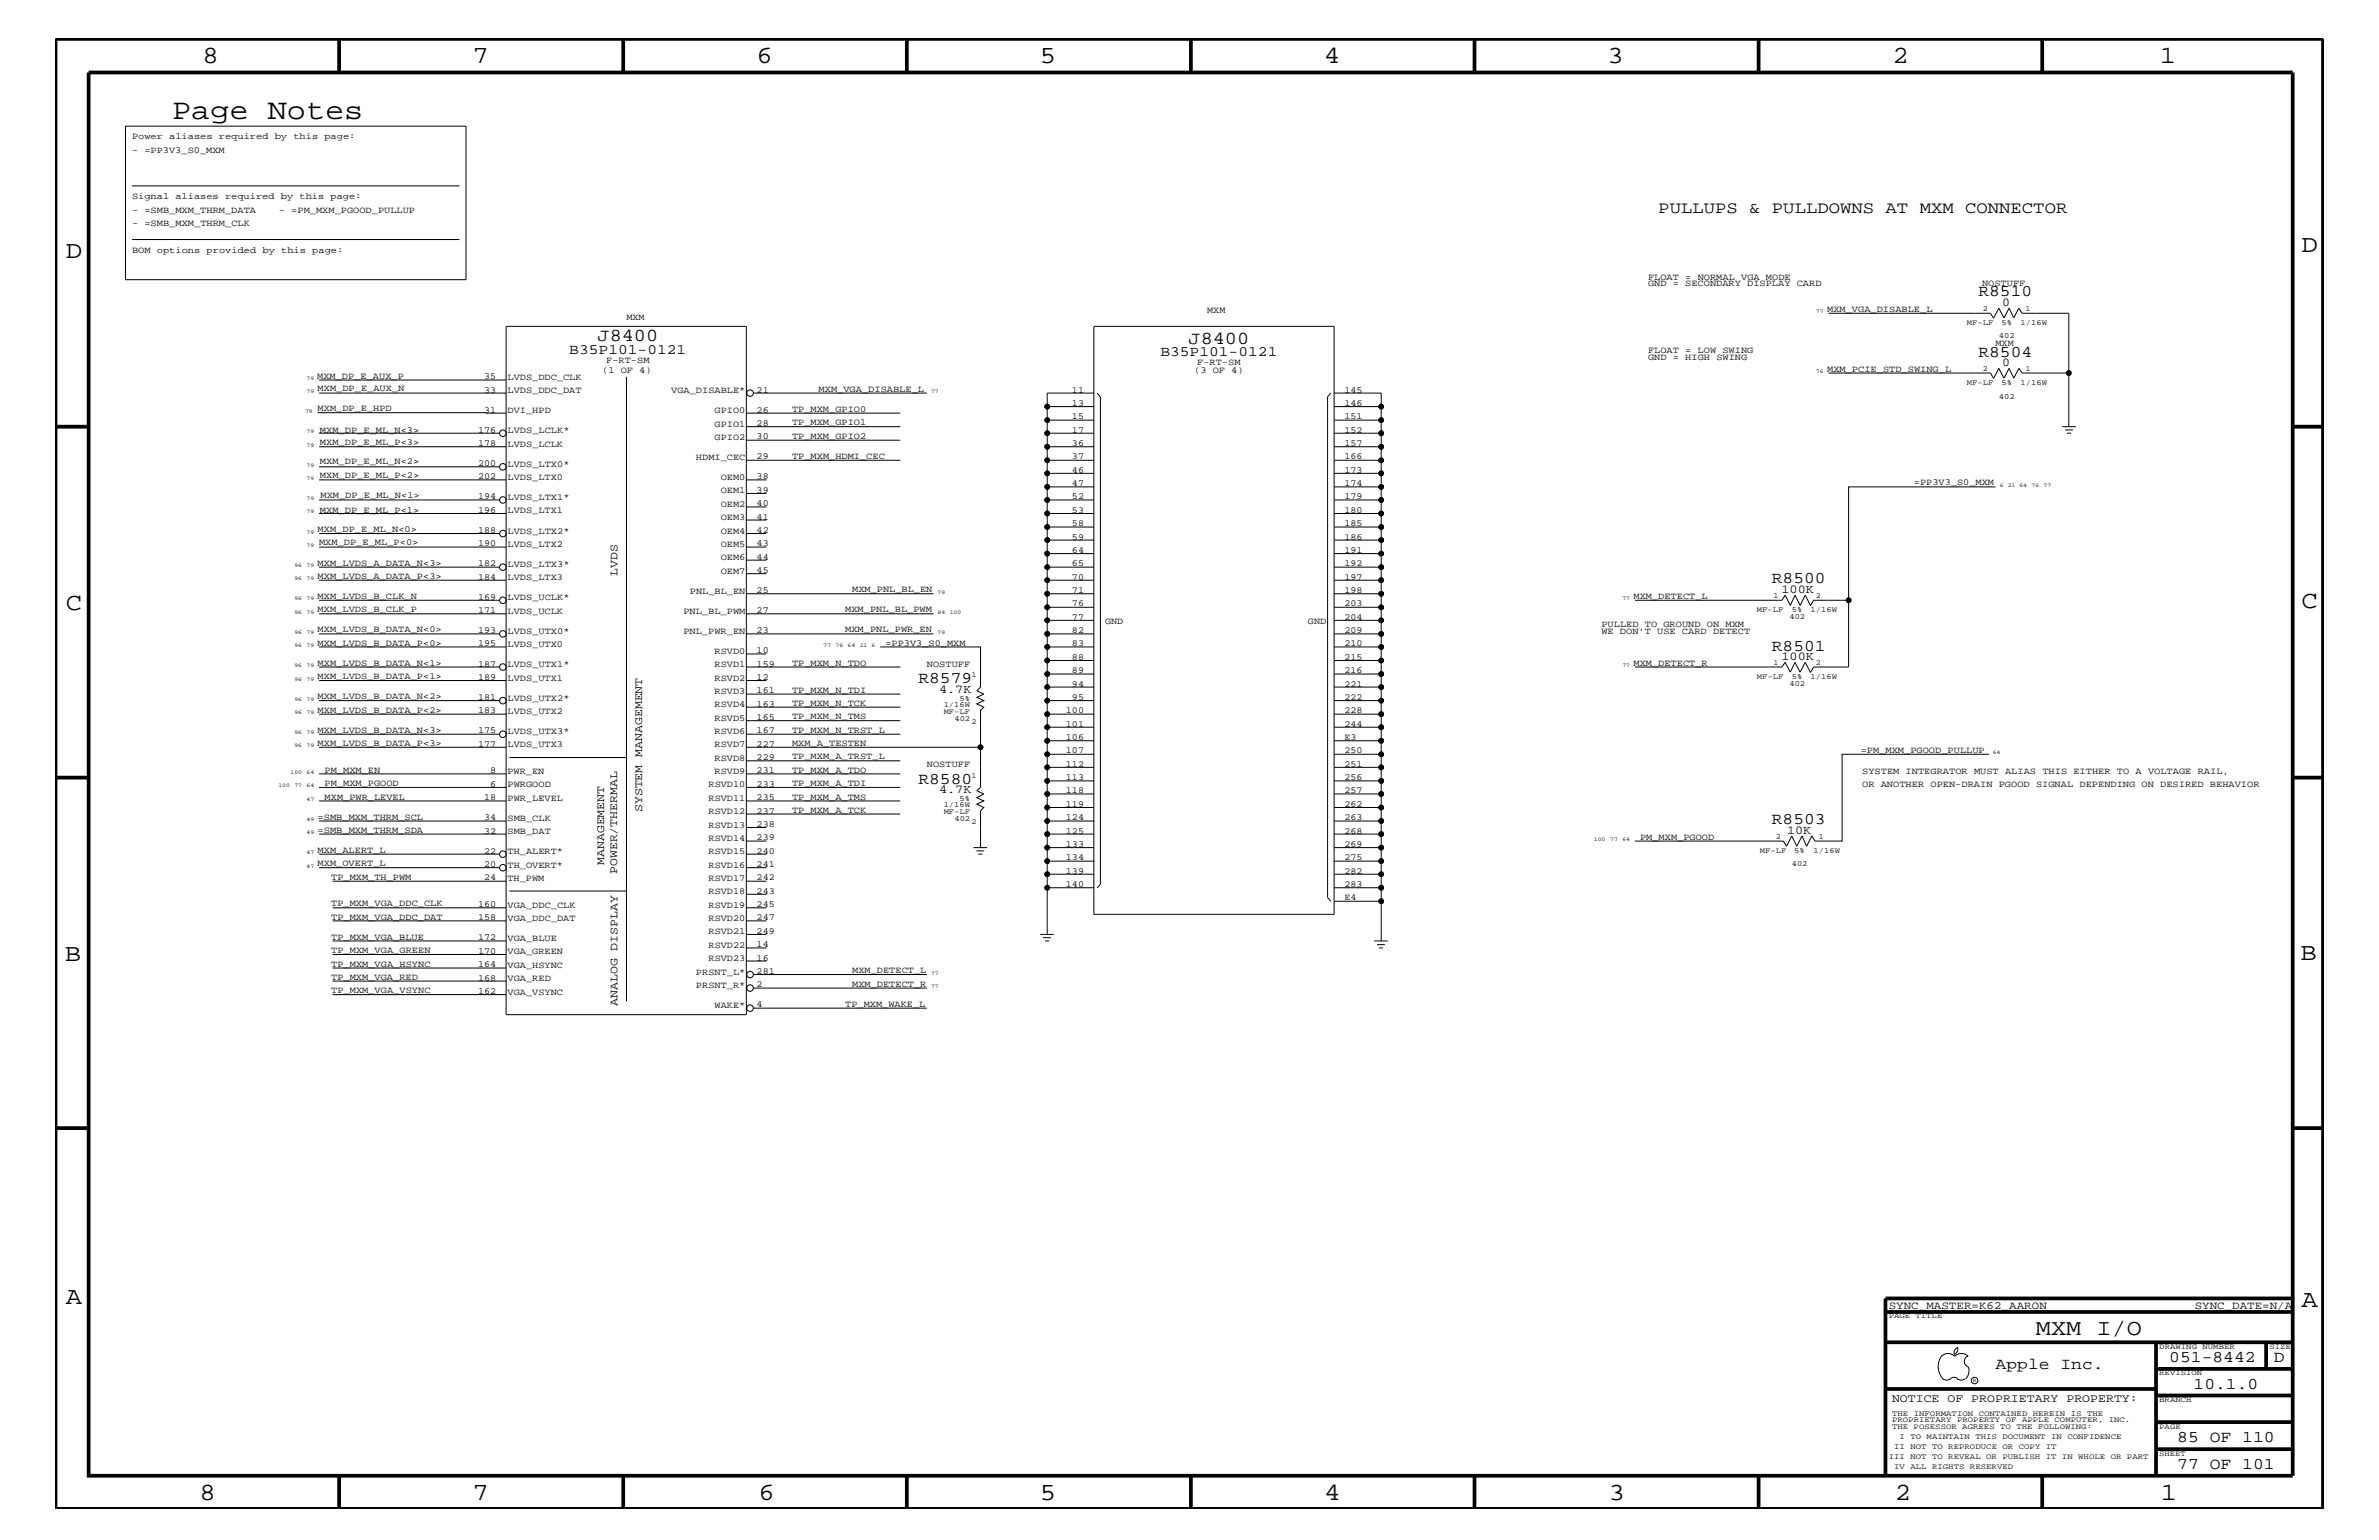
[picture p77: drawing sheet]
<svg xmlns="http://www.w3.org/2000/svg" width="432mm" height="279mm" viewBox="0 0 432 279" stroke-linecap="round" stroke-linejoin="round" font-family="sans-serif">
<defs><g id="words">
<text font-size="5.2" x="31.2" y="21.6">Page Notes</text>
<g font-size="4.5">
<text x="36.7" y="11.5">8</text>
<text x="85.8" y="11.5">7</text>
<text x="137.3" y="11.5">6</text>
<text x="188.7" y="11.5">5</text>
<text x="240.3" y="11.5">4</text>
<text x="291.8" y="11.5">3</text>
<text x="343.5" y="11.5">2</text>
<text x="392" y="11.5">1</text>
<text x="11.9" y="46.8">D</text>
<text x="417.7" y="45.7">D</text>
<text x="11.9" y="110.6">C</text>
<text x="417.7" y="110.3">C</text>
<text x="11.8" y="174.3">B</text>
<text x="417.6" y="174.2">B</text>
<text x="11.9" y="236.7">A</text>
<text x="417.7" y="237.1">A</text>
<text x="36.2" y="272.1">8</text>
<text x="85.8" y="272.1">7</text>
<text x="137.7" y="272.1">6</text>
<text x="188.7" y="272.1">5</text>
<text x="240.4" y="272.1">4</text>
<text x="292" y="272.1">3</text>
<text x="343.9" y="272.1">2</text>
<text x="392.2" y="272.1">1</text>
</g>
<text font-size="4.1" x="369.5" y="242.3">MXM I/O</text>
<g font-size="3.3">
<text x="108.5" y="61.9">J8400</text>
<text x="215.7" y="62.3">J8400</text>
</g>
<g font-size="3">
<text x="301" y="38.6">PULLUPS &amp; PULLDOWNS AT MXM CONNECTOR</text>
<text x="359.1" y="53.8">R8510</text>
<text x="359.1" y="64.7">R8504</text>
<text x="321.6" y="105.9">R8500</text>
<text x="321.6" y="118.1">R8501</text>
<text x="166.7" y="124">R8579</text>
<text x="166.7" y="142.2">R8580</text>
<text x="321.6" y="149.5">R8503</text>
<text x="362.2" y="248.4">Apple Inc.</text>
<text x="393.7" y="247.1">051-8442</text>
<text x="398.1" y="252">10.1.0</text>
<text x="412.7" y="247.1">D</text>
<text x="395.2" y="261.6">85 OF 110</text>
<text x="395.2" y="266.6">77 OF 101</text>
</g>
<g font-size="2.6">
<text x="103.3" y="64.2">B35P101-0121</text>
<text x="210.6" y="64.5">B35P101-0121</text>
</g>
<g font-size="2.2">
<text x="363.4" y="55.5">0</text>
<text x="363.4" y="66.4">0</text>
<text x="323.3" y="107.6">100K</text>
<text x="323.3" y="119.7">100K</text>
<text x="170.4" y="125.8">4.7K</text>
<text x="170.4" y="144">4.7K</text>
<text x="324.4" y="151.2">10K</text>
</g>
<g font-size="2.1">
<text x="112.1" y="104.4" transform="rotate(-90 112.1 104.4)">LVDS</text>
<text x="116.6" y="147.3" transform="rotate(-90 116.6 147.3)">SYSTEM MANAGEMENT</text>
<text x="109.6" y="156.9" transform="rotate(-90 109.6 156.9)">MANAGEMENT</text>
<text x="112" y="158.6" transform="rotate(-90 112 158.6)">POWER/THERMAL</text>
<text x="112.1" y="182.5" transform="rotate(-90 112.1 182.5)">ANALOG DISPLAY</text>
<text x="343.4" y="254.4">NOTICE OF PROPRIETARY PROPERTY:</text>
</g>
<g font-size="2">
<text x="342.8" y="237.4">SYNC_MASTER=K62_AARON</text>
<text x="398.4" y="237.4">SYNC_DATE=N/A</text>
</g>
<g font-size="1.7">
<text x="24" y="25.3">Power aliases required by this page:</text>
<text x="24" y="27.7">- =PP3V3_S0_MXM</text>
<text x="24" y="36.2">Signal aliases required by this page:</text>
<text x="24" y="41">- =SMB_MXM_THRM_CLK</text>
<text x="24" y="38.6">- =SMB_MXM_THRM_DATA</text>
<text x="50.6" y="38.6">- =PM_MXM_PGOOD_PULLUP</text>
<text x="24" y="45.9">BOM options provided by this page:</text>
<text x="299.1" y="50.7">FLOAT = NORMAL VGA MODE</text>
<text x="299.1" y="51.9">GND = SECONDARY DISPLAY CARD</text>
<text x="359.7" y="51.9">NOSTUFF</text>
<text x="113.7" y="58">MXM</text>
<text x="219.1" y="56.8">MXM</text>
<text x="331.6" y="56.6">MXM_VGA_DISABLE_L</text>
<text x="110" y="65.9">F-RT-SM</text>
<text x="299.1" y="64">FLOAT = LOW SWING</text>
<text x="299.1" y="65.3">GND = HIGH SWING</text>
<text x="362.2" y="62.9">MXM</text>
<text x="57.6" y="68.8">MXM_DP_E_AUX_P</text>
<text x="57.7" y="71">MXM_DP_E_AUX_N</text>
<text x="87.9" y="71.2">33</text>
<text x="87.9" y="68.8">35</text>
<text x="92.1" y="68.9">LVDS_DDC_CLK</text>
<text x="92.1" y="71.3">LVDS_DDC_DAT</text>
<text x="109.3" y="67.7">(1 OF 4)</text>
<text x="121.8" y="71.3">VGA_DISABLE*</text>
<text x="137.3" y="71.2">21</text>
<text x="148.6" y="71.1">MXM_VGA_DISABLE_L</text>
<text x="194.6" y="71.2">11</text>
<text x="216.7" y="67.7">(3 OF 4)</text>
<text x="217.3" y="66.2">F-RT-SM</text>
<text x="244" y="71.2">145</text>
<text x="331.6" y="67.5">MXM_PCIE_STD_SWING_L</text>
<text x="57.7" y="74.6">MXM_DP_E_HPD</text>
<text x="87.9" y="74.9">31</text>
<text x="92.1" y="75">DVI_HPD</text>
<text x="129.7" y="75">GPIO0</text>
<text x="129.7" y="77.4">GPIO1</text>
<text x="137.3" y="77.3">28</text>
<text x="137.3" y="74.9">26</text>
<text x="143.8" y="77.2">TP_MXM_GPIO1</text>
<text x="143.8" y="74.7">TP_MXM_GPIO0</text>
<text x="194.6" y="76.1">15</text>
<text x="194.6" y="73.7">13</text>
<text x="244" y="76.1">151</text>
<text x="244" y="73.7">146</text>
<text x="58.1" y="80.7">MXM_DP_E_ML_P&lt;3&gt;</text>
<text x="58.1" y="78.5">MXM_DP_E_ML_N&lt;3&gt;</text>
<text x="86.8" y="78.5">176</text>
<text x="86.8" y="80.9">178</text>
<text x="92.1" y="81.1">LVDS_LCLK</text>
<text x="92.1" y="78.6">LVDS_LCLK*</text>
<text x="126.3" y="83.5">HDMI_CEC</text>
<text x="129.7" y="79.9">GPIO2</text>
<text x="137.3" y="83.3">29</text>
<text x="137.3" y="79.7">30</text>
<text x="143.8" y="83.3">TP_MXM_HDMI_CEC</text>
<text x="143.8" y="79.6">TP_MXM_GPIO2</text>
<text x="194.6" y="83.3">37</text>
<text x="194.6" y="80.9">36</text>
<text x="194.6" y="78.5">17</text>
<text x="244" y="83.3">166</text>
<text x="244" y="80.9">157</text>
<text x="244" y="78.5">152</text>
<text x="58.1" y="86.7">MXM_DP_E_ML_P&lt;2&gt;</text>
<text x="58.1" y="84.2">MXM_DP_E_ML_N&lt;2&gt;</text>
<text x="86.8" y="84.5">200</text>
<text x="86.8" y="87">202</text>
<text x="92.1" y="87.1">LVDS_LTX0</text>
<text x="92.1" y="84.7">LVDS_LTX0*</text>
<text x="130.8" y="87.1">OEM0</text>
<text x="130.8" y="89.5">OEM1</text>
<text x="137.3" y="89.4">39</text>
<text x="137.3" y="87">38</text>
<text x="194.6" y="88.2">47</text>
<text x="194.6" y="85.8">46</text>
<text x="244" y="88.2">174</text>
<text x="244" y="85.8">173</text>
<text x="347.4" y="88.1">=PP3V3_S0_MXM</text>
<text x="58.1" y="93.1">MXM_DP_E_ML_P&lt;1&gt;</text>
<text x="58.2" y="90.4">MXM_DP_E_ML_N&lt;1&gt;</text>
<text x="86.8" y="90.6">194</text>
<text x="86.8" y="93.1">196</text>
<text x="92.1" y="93.2">LVDS_LTX1</text>
<text x="92.1" y="90.7">LVDS_LTX1*</text>
<text x="130.8" y="92">OEM2</text>
<text x="130.8" y="94.3">OEM3</text>
<text x="137.3" y="94.3">41</text>
<text x="137.3" y="91.8">40</text>
<text x="194.6" y="93.1">53</text>
<text x="194.6" y="90.6">52</text>
<text x="194.6" y="95.4">58</text>
<text x="244" y="95.4">185</text>
<text x="244" y="93.1">180</text>
<text x="244" y="90.6">179</text>
<text x="57.7" y="96.5">MXM_DP_E_ML_N&lt;0&gt;</text>
<text x="57.9" y="98.8">MXM_DP_E_ML_P&lt;0&gt;</text>
<text x="86.8" y="96.7">188</text>
<text x="86.8" y="99.1">190</text>
<text x="92.1" y="99.3">LVDS_LTX2</text>
<text x="92.1" y="96.8">LVDS_LTX2*</text>
<text x="130.8" y="101.6">OEM6</text>
<text x="130.8" y="96.8">OEM4</text>
<text x="130.8" y="99.3">OEM5</text>
<text x="137.3" y="101.5">44</text>
<text x="137.3" y="99.1">43</text>
<text x="137.3" y="96.7">42</text>
<text x="194.6" y="100.4">64</text>
<text x="194.6" y="97.9">59</text>
<text x="244" y="100.4">191</text>
<text x="244" y="97.9">186</text>
<text x="57.7" y="102.6">MXM_LVDS_A_DATA_N&lt;3&gt;</text>
<text x="57.7" y="105">MXM_LVDS_A_DATA_P&lt;3&gt;</text>
<text x="86.8" y="102.7">182</text>
<text x="86.8" y="105.2">184</text>
<text x="92.1" y="105.3">LVDS_LTX3</text>
<text x="92.1" y="102.9">LVDS_LTX3*</text>
<text x="125.2" y="107.7">PNL_BL_EN</text>
<text x="130.8" y="104.1">OEM7</text>
<text x="137.3" y="107.6">25</text>
<text x="137.3" y="104">45</text>
<text x="154.7" y="107.5">MXM_PNL_BL_EN</text>
<text x="194.6" y="107.6">71</text>
<text x="194.6" y="105.2">70</text>
<text x="194.6" y="102.7">65</text>
<text x="244" y="107.6">198</text>
<text x="244" y="105.2">197</text>
<text x="244" y="102.7">192</text>
<text x="57.7" y="108.7">MXM_LVDS_B_CLK_N</text>
<text x="57.7" y="111.1">MXM_LVDS_B_CLK_P</text>
<text x="86.8" y="108.8">169</text>
<text x="86.8" y="111.2">171</text>
<text x="92.1" y="108.9">LVDS_UCLK*</text>
<text x="92.1" y="111.4">LVDS_UCLK</text>
<text x="124" y="111.4">PNL_BL_PWM</text>
<text x="137.3" y="111.2">27</text>
<text x="153.4" y="111.1">MXM_PNL_BL_PWM</text>
<text x="194.6" y="112.5">77</text>
<text x="194.6" y="110">76</text>
<text x="200.6" y="113.1">GND</text>
<text x="237.4" y="113.1">GND</text>
<text x="244" y="112.5">204</text>
<text x="244" y="110">203</text>
<text x="290.7" y="113.7">PULLED TO GROUND ON MXM</text>
<text x="296.5" y="108.7">MXM_DETECT_L</text>
<text x="57.7" y="114.8">MXM_LVDS_B_DATA_N&lt;0&gt;</text>
<text x="57.7" y="117.2">MXM_LVDS_B_DATA_P&lt;0&gt;</text>
<text x="86.8" y="114.8">193</text>
<text x="86.8" y="117.3">195</text>
<text x="92.1" y="117.4">LVDS_UTX0</text>
<text x="92.1" y="115">LVDS_UTX0*</text>
<text x="124" y="115">PNL_PWR_EN</text>
<text x="129.7" y="118.6">RSVD0</text>
<text x="137.3" y="118.5">10</text>
<text x="137.3" y="114.8">23</text>
<text x="153.4" y="114.8">MXM_PNL_PWR_EN</text>
<text x="160.7" y="117.2">=PP3V3_S0_MXM</text>
<text x="194.6" y="119.7">88</text>
<text x="194.6" y="117.3">83</text>
<text x="194.6" y="114.8">82</text>
<text x="244" y="119.7">215</text>
<text x="244" y="117.3">210</text>
<text x="244" y="114.8">209</text>
<text x="290.7" y="115">WE DON’T USE CARD DETECT</text>
<text x="57.7" y="120.8">MXM_LVDS_B_DATA_N&lt;1&gt;</text>
<text x="57.7" y="123.2">MXM_LVDS_B_DATA_P&lt;1&gt;</text>
<text x="86.8" y="120.9">187</text>
<text x="86.8" y="123.4">189</text>
<text x="92.1" y="121">LVDS_UTX1*</text>
<text x="92.1" y="123.5">LVDS_UTX1</text>
<text x="129.7" y="121">RSVD1</text>
<text x="129.7" y="123.5">RSVD2</text>
<text x="129.7" y="125.9">RSVD3</text>
<text x="137.3" y="125.8">161</text>
<text x="137.3" y="123.4">12</text>
<text x="137.3" y="120.9">159</text>
<text x="143.8" y="125.7">TP_MXM_N_TDI</text>
<text x="143.8" y="120.8">TP_MXM_N_TDO</text>
<text x="168.2" y="121">NOSTUFF</text>
<text x="194.6" y="124.6">94</text>
<text x="194.6" y="122.1">89</text>
<text x="244" y="124.6">221</text>
<text x="244" y="122.1">216</text>
<text x="296.5" y="120.8">MXM_DETECT_R</text>
<text x="57.7" y="129.3">MXM_LVDS_B_DATA_P&lt;2&gt;</text>
<text x="57.7" y="126.9">MXM_LVDS_B_DATA_N&lt;2&gt;</text>
<text x="86.8" y="127">181</text>
<text x="86.8" y="129.4">183</text>
<text x="92.1" y="127.1">LVDS_UTX2*</text>
<text x="92.1" y="129.6">LVDS_UTX2</text>
<text x="129.7" y="128.3">RSVD4</text>
<text x="129.7" y="130.8">RSVD5</text>
<text x="137.3" y="130.7">165</text>
<text x="137.3" y="128.2">163</text>
<text x="143.8" y="130.5">TP_MXM_N_TMS</text>
<text x="143.8" y="128">TP_MXM_N_TCK</text>
<text x="193.5" y="131.9">101</text>
<text x="193.5" y="129.4">100</text>
<text x="194.6" y="127">95</text>
<text x="244" y="131.9">244</text>
<text x="244" y="129.4">228</text>
<text x="244" y="127">222</text>
<text x="57.7" y="135.3">MXM_LVDS_B_DATA_P&lt;3&gt;</text>
<text x="57.7" y="133">MXM_LVDS_B_DATA_N&lt;3&gt;</text>
<text x="86.8" y="133">175</text>
<text x="86.8" y="135.5">177</text>
<text x="92.1" y="133.2">LVDS_UTX3*</text>
<text x="92.1" y="135.6">LVDS_UTX3</text>
<text x="129.7" y="135.6">RSVD7</text>
<text x="129.7" y="133.2">RSVD6</text>
<text x="137.3" y="137.9">229</text>
<text x="137.3" y="135.5">227</text>
<text x="137.3" y="133">167</text>
<text x="143.8" y="133">TP_MXM_N_TRST_L</text>
<text x="143.8" y="137.8">TP_MXM_A_TRST_L</text>
<text x="143.8" y="135.3">MXM_A_TESTEN</text>
<text x="193.5" y="136.7">107</text>
<text x="193.5" y="134.2">106</text>
<text x="244" y="136.7">250</text>
<text x="244" y="134.2">E3</text>
<text x="337.7" y="136.6">=PM_MXM_PGOOD_PULLUP</text>
<text x="58.9" y="142.6">PM_MXM_PGOOD</text>
<text x="58.9" y="140.2">PM_MXM_EN</text>
<text x="89" y="142.8">6</text>
<text x="89" y="140.3">8</text>
<text x="92.1" y="140.4">PWR_EN</text>
<text x="92.1" y="142.9">PWRGOOD</text>
<text x="128.6" y="142.9">RSVD10</text>
<text x="129.7" y="138">RSVD8</text>
<text x="129.7" y="140.4">RSVD9</text>
<text x="137.3" y="140.3">231</text>
<text x="137.3" y="142.8">233</text>
<text x="143.8" y="142.6">TP_MXM_A_TDI</text>
<text x="143.8" y="140.2">TP_MXM_A_TDO</text>
<text x="168.2" y="139.2">NOSTUFF</text>
<text x="193.5" y="144">118</text>
<text x="193.5" y="141.5">113</text>
<text x="193.5" y="139.1">112</text>
<text x="244" y="144">257</text>
<text x="244" y="141.5">256</text>
<text x="244" y="139.1">251</text>
<text x="338" y="140.4">SYSTEM INTEGRATOR MUST ALIAS THIS EITHER TO A VOLTAGE RAIL,</text>
<text x="338" y="142.9">OR ANOTHER OPEN-DRAIN PGOOD SIGNAL DEPENDING ON DESIRED BEHAVIOR</text>
<text x="57.7" y="148.7">=SMB_MXM_THRM_SCL</text>
<text x="58.9" y="145.1">MXM_PWR_LEVEL</text>
<text x="87.9" y="148.8">34</text>
<text x="87.9" y="145.1">18</text>
<text x="92.1" y="149">SMB_CLK</text>
<text x="92.1" y="145.3">PWR_LEVEL</text>
<text x="128.6" y="145.3">RSVD11</text>
<text x="128.6" y="147.7">RSVD12</text>
<text x="137.3" y="147.6">237</text>
<text x="137.3" y="145.1">235</text>
<text x="143.8" y="145.1">TP_MXM_A_TMS</text>
<text x="143.8" y="147.5">TP_MXM_A_TCK</text>
<text x="193.5" y="148.8">124</text>
<text x="193.5" y="146.4">119</text>
<text x="244" y="148.8">263</text>
<text x="244" y="146.4">262</text>
<text x="57.7" y="154.7">MXM_ALERT_L</text>
<text x="57.7" y="151.1">=SMB_MXM_THRM_SDA</text>
<text x="87.9" y="154.9">22</text>
<text x="87.9" y="151.2">32</text>
<text x="92.1" y="151.3">SMB_DAT</text>
<text x="92.1" y="155">TH_ALERT*</text>
<text x="128.6" y="150.1">RSVD13</text>
<text x="128.6" y="152.6">RSVD14</text>
<text x="128.6" y="155">RSVD15</text>
<text x="137.3" y="154.9">240</text>
<text x="137.3" y="152.4">239</text>
<text x="137.3" y="150.1">238</text>
<text x="193.5" y="153.7">133</text>
<text x="193.5" y="151.2">125</text>
<text x="244" y="153.7">269</text>
<text x="244" y="151.2">268</text>
<text x="297.7" y="152.3">PM_MXM_PGOOD</text>
<text x="57.7" y="157.2">MXM_OVERT_L</text>
<text x="60.1" y="159.6">TP_MXM_TH_PWM</text>
<text x="87.9" y="159.7">24</text>
<text x="87.9" y="157.3">20</text>
<text x="92.1" y="157.4">TH_OVERT*</text>
<text x="92.1" y="159.9">TH_PWM</text>
<text x="128.6" y="157.4">RSVD16</text>
<text x="128.6" y="159.9">RSVD17</text>
<text x="137.3" y="159.7">242</text>
<text x="137.3" y="157.3">241</text>
<text x="193.5" y="160.9">140</text>
<text x="193.5" y="158.5">139</text>
<text x="193.5" y="156.1">134</text>
<text x="244" y="160.9">283</text>
<text x="244" y="158.5">282</text>
<text x="244" y="156.1">275</text>
<text x="60.1" y="164.5">TP_MXM_VGA_DDC_CLK</text>
<text x="60.1" y="166.9">TP_MXM_VGA_DDC_DAT</text>
<text x="86.8" y="167">158</text>
<text x="86.8" y="164.5">160</text>
<text x="92.1" y="167.1">VGA_DDC_DAT</text>
<text x="92.1" y="164.7">VGA_DDC_CLK</text>
<text x="128.6" y="162.2">RSVD18</text>
<text x="128.6" y="164.7">RSVD19</text>
<text x="128.6" y="167.1">RSVD20</text>
<text x="137.3" y="167">247</text>
<text x="137.3" y="164.5">245</text>
<text x="137.3" y="162.2">243</text>
<text x="244" y="163.4">E4</text>
<text x="60.1" y="172.9">TP_MXM_VGA_GREEN</text>
<text x="60.1" y="170.5">TP_MXM_VGA_BLUE</text>
<text x="86.8" y="173.1">170</text>
<text x="86.8" y="170.6">172</text>
<text x="92.1" y="170.7">VGA_BLUE</text>
<text x="92.1" y="173.2">VGA_GREEN</text>
<text x="128.6" y="169.5">RSVD21</text>
<text x="128.6" y="172">RSVD22</text>
<text x="137.3" y="171.8">14</text>
<text x="137.3" y="169.4">249</text>
<text x="60.1" y="177.7">TP_MXM_VGA_RED</text>
<text x="60.1" y="175.4">TP_MXM_VGA_HSYNC</text>
<text x="86.8" y="177.9">168</text>
<text x="86.8" y="175.5">164</text>
<text x="92.1" y="175.6">VGA_HSYNC</text>
<text x="92.1" y="178">VGA_RED</text>
<text x="126.3" y="179.3">PRSNT_R*</text>
<text x="126.3" y="176.8">PRSNT_L*</text>
<text x="128.6" y="174.4">RSVD23</text>
<text x="137.3" y="174.3">16</text>
<text x="137.3" y="179.1">2</text>
<text x="137.3" y="176.7">281</text>
<text x="154.7" y="176.6">MXM_DETECT_L</text>
<text x="154.7" y="179">MXM_DETECT_R</text>
<text x="60.1" y="180.2">TP_MXM_VGA_VSYNC</text>
<text x="86.8" y="180.4">162</text>
<text x="92.1" y="180.5">VGA_VSYNC</text>
<text x="129.7" y="182.9">WAKE*</text>
<text x="137.3" y="182.7">4</text>
<text x="153.4" y="182.7">TP_MXM_WAKE_L</text>
</g>
<g font-size="1.4">
<text x="357" y="59">MF-LF</text>
<text x="359.9" y="56.4">2</text>
<text x="363.3" y="59">5%</text>
<text x="366.7" y="59">1/16W</text>
<text x="367.6" y="56.4">1</text>
<text x="362.8" y="61.4">402</text>
<text x="357" y="69.9">MF-LF</text>
<text x="359.9" y="67.3">2</text>
<text x="363.3" y="69.9">5%</text>
<text x="366.7" y="69.9">1/16W</text>
<text x="367.6" y="67.3">1</text>
<text x="362.8" y="72.3">402</text>
<text x="318.9" y="111.1">MF-LF</text>
<text x="321.9" y="108.6">1</text>
<text x="324.8" y="112.3">402</text>
<text x="325.2" y="111.1">5%</text>
<text x="328.6" y="111.1">1/16W</text>
<text x="329.6" y="108.6">2</text>
<text x="176.4" y="122.9">1</text>
<text x="318.9" y="123.2">MF-LF</text>
<text x="321.9" y="120.7">1</text>
<text x="324.8" y="124.4">402</text>
<text x="325.2" y="123.2">5%</text>
<text x="328.6" y="123.2">1/16W</text>
<text x="329.6" y="120.7">2</text>
<text x="171.3" y="128.3">1/16W</text>
<text x="171.3" y="129.6">MF-LF</text>
<text x="173.2" y="130.8">402</text>
<text x="174.2" y="127.1">5%</text>
<text x="176.4" y="131.3">2</text>
<text x="176.4" y="141.1">1</text>
<text x="171.3" y="147.7">MF-LF</text>
<text x="171.3" y="146.5">1/16W</text>
<text x="173.2" y="149">402</text>
<text x="174.2" y="145.3">5%</text>
<text x="176.4" y="149.5">2</text>
<text x="319.4" y="154.7">MF-LF</text>
<text x="322.3" y="152.2">2</text>
<text x="325.7" y="154.7">5%</text>
<text x="329.1" y="154.7">1/16W</text>
<text x="330.1" y="152.2">1</text>
<text x="325.2" y="157.2">402</text>
<text x="342.8" y="239.2">PAGE TITLE</text>
<text x="391.9" y="244.7">DRAWING NUMBER</text>
<text x="411.9" y="244.7">SIZE</text>
<text x="391.9" y="249.5">REVISION</text>
<text x="343.4" y="256.8">THE INFORMATION CONTAINED HEREIN IS THE</text>
<text x="391.9" y="254.4">BRANCH</text>
<text x="343.4" y="259.3">THE POSESSOR AGREES TO THE FOLLOWING:</text>
<text x="343.4" y="258">PROPRIETARY PROPERTY OF APPLE COMPUTER, INC.</text>
<text x="343.8" y="262.9">II NOT TO REPRODUCE OR COPY IT</text>
<text x="344.8" y="261.1">I TO MAINTAIN THIS DOCUMENT IN CONFIDENCE</text>
<text x="391.9" y="259.3">PAGE</text>
<text x="342.8" y="264.7">III NOT TO REVEAL OR PUBLISH IT IN WHOLE OR PART</text>
<text x="343.8" y="266.6">IV ALL RIGHTS RESERVED</text>
<text x="391.9" y="264.1">SHEET</text>
</g>
<g font-size="1">
<text x="329.6" y="56.8">77</text>
<text x="55.6" y="68.9">79</text>
<text x="55.6" y="71.3">79</text>
<text x="169" y="71.3">77</text>
<text x="329.6" y="67.7">76</text>
<text x="55.4" y="74.9">79</text>
<text x="55.6" y="81.1">79</text>
<text x="55.6" y="78.6">79</text>
<text x="55.6" y="87.1">79</text>
<text x="55.6" y="84.7">79</text>
<text x="363" y="88.3">6</text>
<text x="364.4" y="88.3">21 64</text>
<text x="368.7" y="88.3">76</text>
<text x="370.9" y="88.3">77</text>
<text x="55.6" y="93.2">79</text>
<text x="55.6" y="90.7">79</text>
<text x="55.6" y="99.3">79</text>
<text x="55.6" y="96.8">79</text>
<text x="53.4" y="102.9">96</text>
<text x="53.4" y="105.3">96</text>
<text x="55.6" y="102.9">79</text>
<text x="55.6" y="105.3">79</text>
<text x="170.2" y="107.7">79</text>
<text x="53.4" y="108.9">96</text>
<text x="53.4" y="111.4">96</text>
<text x="55.6" y="108.9">79</text>
<text x="55.6" y="111.4">79</text>
<text x="170.2" y="111.4">84</text>
<text x="172.4" y="111.4">100</text>
<text x="294.5" y="108.9">77</text>
<text x="53.4" y="115">96</text>
<text x="53.4" y="117.4">96</text>
<text x="55.6" y="115">79</text>
<text x="55.6" y="117.4">79</text>
<text x="149.4" y="117.4">77</text>
<text x="151.6" y="117.4">76</text>
<text x="153.8" y="117.4">64</text>
<text x="156" y="117.4">21 6</text>
<text x="170.2" y="115">79</text>
<text x="53.4" y="121">96</text>
<text x="53.4" y="123.5">96</text>
<text x="55.6" y="121">79</text>
<text x="55.6" y="123.5">79</text>
<text x="294.5" y="121">77</text>
<text x="53.4" y="129.6">96</text>
<text x="53.4" y="127.1">96</text>
<text x="55.6" y="129.6">79</text>
<text x="55.6" y="127.1">79</text>
<text x="53.4" y="133.2">96</text>
<text x="53.4" y="135.6">96</text>
<text x="55.6" y="133.2">79</text>
<text x="55.6" y="135.6">79</text>
<text x="361.7" y="136.8">64</text>
<text x="50.5" y="142.9">100</text>
<text x="52.7" y="140.4">100</text>
<text x="53.4" y="142.9">77</text>
<text x="55.6" y="140.4">64</text>
<text x="55.6" y="142.9">64</text>
<text x="55.6" y="149">49</text>
<text x="55.6" y="145.3">47</text>
<text x="55.6" y="155">47</text>
<text x="55.6" y="151.3">49</text>
<text x="289.3" y="152.6">100</text>
<text x="292.3" y="152.6">77</text>
<text x="294.5" y="152.6">64</text>
<text x="55.6" y="157.4">47</text>
<text x="169" y="179.3">77</text>
<text x="169" y="176.8">77</text>
<text x="358.1" y="250.7">R</text>
</g>
</g></defs>
<g fill="none" stroke="#000" stroke-width=".18">
<path d="M22.8 22.9h61.8v27.8h-61.8zM24 33.7h59.4M24 43.5h59.4M91.9 59.2h43.6v124.9h-43.6zM198.5 59.2h43.6v106.7h-43.6zM331.9 56.8h29.4l.6 1M361.9 57.7l.9-1.8 .9 1.8 1-1.8 .8 1.8 .9-1.8 .6 .9h8.5v20.6M57.7 74.9l34.2 .1M57.9 71.3h34M57.9 68.9h34M57.9 78.6h32.7M113.7 68.4v113.2"/>
<path d="M135.5 75h27.9M135.5 77.4h27.9M135.5 79.9h27.9M136.7 71.3h31.5M190.1 76.2v2.4M198.5 73.8h-8.4v2.4h8.4M198.5 78.6h-8.4v2.5h8.4M198.5 71.3h-8.4v2.5M199.1 71.3l.6 .7v88.5l-.6 .6M241.6 71.3l-.6 .7v90.8l.6 .7M242.1 71.3h8.6v2.5h-8.6M250.7 73.8v2.4h-8.6"/>
<path d="M250.7 76.2v2.4h-8.6M250.7 78.6v2.5h-8.6M331.9 67.7h29.4l.6 1M374.3 77.4h2.5M374.8 78h1.5M375.2 78.6h.7M375.5 67.7h-8.5l-.6-.9-.9 1.8-.8-1.8-1 1.8-.9-1.8-.9 1.8M57.9 99.3h34M57.9 93.2h34M57.9 87.1h34M57.9 81.1h34M57.9 96.8h32.7"/>
<path d="M57.9 84.7h32.7M57.9 90.7h32.7M135.5 99.3h3.6M135.5 87.1h3.6M135.5 83.5h27.9M135.5 89.5h3.6M135.5 92h3.6M135.5 94.3h3.6M135.5 96.8h3.6M190.1 81.1v2.4h8.4M190.1 93.2v2.4h8.4M190.1 83.5v2.4"/>
<path d="M190.1 88.3v2.4M190.1 95.6v2.4M198.5 85.9h-8.4v2.4h8.4M198.5 90.7h-8.4v2.5h8.4M198.5 98h-8.4v2.4h8.4M250.7 81.1v2.4h-8.6M250.7 83.5v2.4h-8.6M250.7 85.9v2.4h-8.6M250.7 88.3v2.4h-8.6M250.7 90.7v2.5h-8.6M250.7 93.2v2.4h-8.6M250.7 95.6v2.4h-8.6"/>
<path d="M250.7 98v2.4h-8.6M362.2 88.3h-26.7v32.7h-6.3l-.6 1M57.9 108.9h32.7M57.9 111.4h34M57.9 117.4h34M57.9 105.3h34M57.9 115h32.7M57.9 102.9h32.7M135.5 111.4h33.9M135.5 101.6h3.6M135.5 104.1h3.6M135.5 107.7h33.9"/>
<path d="M135.5 115h33.9M135.5 118.6h3.6M159.8 117.4h18.2v7.3l-.7 .6 1.3 .6-1.3 .6 1.3 .6-1.3 .6 1.3 .6-.6 .6v6.7M190.1 105.3v2.4h8.4M190.1 117.4v2.4h8.4M190.1 100.4v2.5M190.1 107.7v2.5M190.1 112.6v2.4M190.1 119.8v2.5M198.5 102.9h-8.4v2.4h8.4M198.5 110.2h-8.4v2.4h8.4M198.5 115h-8.4v2.4h8.4"/>
<path d="M250.7 100.4v2.5h-8.6M250.7 102.9v2.4h-8.6M250.7 105.3v2.4h-8.6M250.7 107.7v2.5h-8.6M250.7 110.2v2.4h-8.6M250.7 112.6v2.4h-8.6M250.7 115v2.4h-8.6M250.7 117.4v2.4h-8.6M250.7 119.8v2.5h-8.6M296.8 108.9h26.6l.6-.9 1 1.8 .8-1.8 .9 1.8 1-1.8 .9 1.8M335.5 108.9h-6.3l-.6 1M57.9 121h32.7"/>
<path d="M57.9 135.6h34M57.9 129.6h34M57.9 123.5h34M57.9 133.2h32.7M57.9 127.1h32.7M92.5 137.4h21.2M135.5 135.6h42.5v7.3l-.7 .6 1.3 .5-1.3 .7 1.3 .6-1.3 .6 1.3 .6-.6 .6v6.7M135.5 121h27.9M135.5 123.5h3.6M135.5 125.9h27.9M135.5 128.3h27.9M135.5 130.8h27.9"/>
<path d="M135.5 133.2h27.9M135.5 138h27.9M190.1 131.9v2.5h8.4M190.1 131.9h8.4M190.1 124.7v2.4M190.1 129.6v2.3M190.1 134.4v2.4M190.1 139.2v2.5M198.5 122.3h-8.4v2.4h8.4M198.5 127.1h-8.4v2.5h8.4M198.5 136.8h-8.4v2.4h8.4M250.7 122.3v2.4h-8.6"/>
<path d="M250.7 124.7v2.4h-8.6M250.7 127.1v2.5h-8.6M250.7 129.6v2.3h-8.6M250.7 131.9v2.5h-8.6M250.7 134.4v2.4h-8.6M250.7 136.8v2.4h-8.6M250.7 139.2v2.5h-8.6M296.8 121h26.6l.6-.8 1 1.7 .8-1.7 .9 1.7 1-1.7 .9 1.7M361 136.8h-26.7v15.8h-4.9l-.6-.9-.9 1.8-.8-1.8-1 1.8-.9-1.8-.9 1.8-.6-.9h-26.9M57.9 145.3h34M57.9 151.3h34M57.9 142.9h34"/>
<path d="M57.9 149h34M57.9 140.4h34M57.9 157.4h32.7M57.9 155h32.7M60.4 159.9h31.5M135.5 152.6h3.6M135.5 145.3h27.9M135.5 142.9h27.9M135.5 140.4h27.9M135.5 150.1h3.6M135.5 147.7h27.9M135.5 157.4h3.6"/>
<path d="M135.5 155h3.6M135.5 159.9h3.6M176.7 153.8h2.5M177.2 154.4h1.4M177.5 155h.8M190.1 144v2.5h8.4M190.1 156.2v2.4h8.4M190.1 146.5v2.5M190.1 151.3v2.5M190.1 158.6v2.5M198.5 141.7h-8.4v2.3h8.4M198.5 149h-8.4v2.3h8.4"/>
<path d="M198.5 153.8h-8.4v2.4h8.4M250.7 141.7v2.3h-8.6M250.7 144v2.5h-8.6M250.7 146.5v2.5h-8.6M250.7 149v2.3h-8.6M250.7 151.3v2.5h-8.6M250.7 153.8v2.4h-8.6M250.7 156.2v2.4h-8.6M250.7 158.6v2.5h-8.6M60.4 164.7h31.5M60.4 167.1h31.5M60.4 178h31.5"/>
<path d="M60.4 175.6h31.5M60.4 173.2h31.5M60.4 170.7h31.5M92.5 161.7h21.2M135.5 164.7h3.6M135.5 167.1h3.6M135.5 162.2h3.6M135.5 169.5h3.6M135.5 172h3.6M135.5 174.4h3.6M136.7 179.3h31.5M136.7 176.8h31.5"/>
<path d="M188.8 169.5h2.5M189.3 170.1h1.5M189.7 170.7h.7M198.5 161.1h-8.4v8.4M249.4 170.7h2.5M249.9 171.4h1.5M250.3 172h.7M250.7 161.1v2.4h-8.6M250.7 163.5v7.2M60.4 180.5h31.5M136.7 182.9h31.5M352.3 246.1a1.69 1.69 0 0 1 2.5 0 1.72 1.72 0 0 1 2.4 0"/>
<path d="M352.4 246a3.2 3.2 0 0 0 .4 4.3l.8 .1 .4-.2M354 250.2l.7-.3 .7 .3M355.2 250.2l.7 .2 .7-.2M355.3 244.4v.3a1.18 1.18 0 0 1-.6 1.1M355.4 244.4a.99 .99 0 0 0-.6 1.4M357.2 246a1.04 1.04 0 0 0-.7 1 1.04 1.04 0 0 0 .7 1M357.3 248l.1 .7a2.11 2.11 0 0 1-.6 1.5"/>
<circle cx="91.3" cy="78.6" r=".59"/>
<circle cx="136.1" cy="71.3" r=".59"/>
<circle cx="190.1" cy="73.8" r=".42"/>
<circle cx="190.1" cy="76.2" r=".42"/>
<circle cx="190.1" cy="78.6" r=".42"/>
<circle cx="250.7" cy="73.8" r=".42"/>
<circle cx="250.7" cy="76.2" r=".42"/>
<circle cx="250.7" cy="78.6" r=".42"/>
<circle cx="375.5" cy="67.7" r=".42"/>
<circle cx="91.3" cy="90.7" r=".59"/>
<circle cx="91.3" cy="84.7" r=".59"/>
<circle cx="91.3" cy="96.8" r=".59"/>
<circle cx="190.1" cy="93.2" r=".42"/>
<circle cx="190.1" cy="90.7" r=".42"/>
<circle cx="190.1" cy="83.5" r=".42"/>
<circle cx="190.1" cy="85.9" r=".42"/>
<circle cx="190.1" cy="95.6" r=".42"/>
<circle cx="190.1" cy="98" r=".42"/>
<circle cx="190.1" cy="81.1" r=".42"/>
<circle cx="190.1" cy="88.3" r=".42"/>
<circle cx="250.7" cy="83.5" r=".42"/>
<circle cx="250.7" cy="90.7" r=".42"/>
<circle cx="250.7" cy="93.2" r=".42"/>
<circle cx="250.7" cy="98" r=".42"/>
<circle cx="250.7" cy="95.6" r=".42"/>
<circle cx="250.7" cy="88.3" r=".42"/>
<circle cx="250.7" cy="81.1" r=".42"/>
<circle cx="250.7" cy="85.9" r=".42"/>
<circle cx="91.3" cy="108.9" r=".59"/>
<circle cx="91.3" cy="102.9" r=".59"/>
<circle cx="91.3" cy="115" r=".59"/>
<circle cx="190.1" cy="102.9" r=".42"/>
<circle cx="190.1" cy="119.8" r=".42"/>
<circle cx="190.1" cy="110.2" r=".42"/>
<circle cx="190.1" cy="117.4" r=".42"/>
<circle cx="190.1" cy="100.4" r=".42"/>
<circle cx="190.1" cy="105.3" r=".42"/>
<circle cx="190.1" cy="107.7" r=".42"/>
<circle cx="190.1" cy="115" r=".42"/>
<circle cx="190.1" cy="112.6" r=".42"/>
<circle cx="250.7" cy="110.2" r=".42"/>
<circle cx="250.7" cy="119.8" r=".42"/>
<circle cx="250.7" cy="102.9" r=".42"/>
<circle cx="250.7" cy="117.4" r=".42"/>
<circle cx="250.7" cy="100.4" r=".42"/>
<circle cx="250.7" cy="107.7" r=".42"/>
<circle cx="250.7" cy="115" r=".42"/>
<circle cx="250.7" cy="105.3" r=".42"/>
<circle cx="250.7" cy="112.6" r=".42"/>
<circle cx="335.5" cy="108.9" r=".42"/>
<circle cx="91.3" cy="127.1" r=".59"/>
<circle cx="91.3" cy="121" r=".59"/>
<circle cx="91.3" cy="133.2" r=".59"/>
<circle cx="178" cy="135.6" r=".42"/>
<circle cx="190.1" cy="129.6" r=".42"/>
<circle cx="190.1" cy="127.1" r=".42"/>
<circle cx="190.1" cy="136.8" r=".42"/>
<circle cx="190.1" cy="139.2" r=".42"/>
<circle cx="190.1" cy="122.3" r=".42"/>
<circle cx="190.1" cy="131.9" r=".42"/>
<circle cx="190.1" cy="124.7" r=".42"/>
<circle cx="190.1" cy="134.4" r=".42"/>
<circle cx="250.7" cy="129.6" r=".42"/>
<circle cx="250.7" cy="127.1" r=".42"/>
<circle cx="250.7" cy="136.8" r=".42"/>
<circle cx="250.7" cy="139.2" r=".42"/>
<circle cx="250.7" cy="124.7" r=".42"/>
<circle cx="250.7" cy="134.4" r=".42"/>
<circle cx="250.7" cy="122.3" r=".42"/>
<circle cx="250.7" cy="131.9" r=".42"/>
<circle cx="91.3" cy="155" r=".59"/>
<circle cx="91.3" cy="157.4" r=".59"/>
<circle cx="190.1" cy="144" r=".42"/>
<circle cx="190.1" cy="153.8" r=".42"/>
<circle cx="190.1" cy="146.5" r=".42"/>
<circle cx="190.1" cy="156.2" r=".42"/>
<circle cx="190.1" cy="151.3" r=".42"/>
<circle cx="190.1" cy="149" r=".42"/>
<circle cx="190.1" cy="158.6" r=".42"/>
<circle cx="190.1" cy="141.7" r=".42"/>
<circle cx="250.7" cy="151.3" r=".42"/>
<circle cx="250.7" cy="146.5" r=".42"/>
<circle cx="250.7" cy="149" r=".42"/>
<circle cx="250.7" cy="156.2" r=".42"/>
<circle cx="250.7" cy="153.8" r=".42"/>
<circle cx="250.7" cy="144" r=".42"/>
<circle cx="250.7" cy="141.7" r=".42"/>
<circle cx="250.7" cy="158.6" r=".42"/>
<circle cx="136.1" cy="176.8" r=".59"/>
<circle cx="136.1" cy="179.3" r=".59"/>
<circle cx="190.1" cy="161.1" r=".42"/>
<circle cx="250.7" cy="161.1" r=".42"/>
<circle cx="250.7" cy="163.5" r=".42"/>
<circle cx="136.1" cy="182.9" r=".59"/>
<circle cx="358.4" cy="250.5" r=".59"/>
</g>
<g fill="none" stroke="#000" stroke-width=".68" stroke-linecap="butt">
<path d="M10.1 7.1h411.5v266.7h-411.5zM16.1 13.2h400v254.5h-400zM61.6 7.1v6.1M113.1 7.1v6.1M164.6 7.1v6.1M216.2 7.1v6.1M267.6 7.1v6.1M319.2 7.1v6.1M370.7 7.1v6.1M10.1 77.4h6M416.1 77.4h5.5M10.1 141.1h6"/>
<path d="M416.1 141.1h5.5M10.1 204.7h6M416.1 204.7h5.5M342.2 238h73.9M416.1 235.6h-73.9v32.1M342.2 243.5h73.9M342.2 252h49.1M391.3 243.5v24.2M391.3 258h24.8M391.3 253.2h24.8M391.3 248.4h24.8M411.3 243.5v4.9"/>
<path d="M61.6 267.7v6.1M113.1 267.7v6.1M164.6 267.7v6.1M216.2 268v5.8M267.6 267.7v6.1M319.2 267.7v6.1M370.7 267.7v6.1M391.3 262.9h24.8"/>
</g>
<g fill="#000">
<circle cx="190.1" cy="73.8" r=".42"/>
<circle cx="190.1" cy="76.2" r=".42"/>
<circle cx="190.1" cy="78.6" r=".42"/>
<circle cx="250.7" cy="73.8" r=".42"/>
<circle cx="250.7" cy="76.2" r=".42"/>
<circle cx="250.7" cy="78.6" r=".42"/>
<circle cx="375.5" cy="67.7" r=".42"/>
<circle cx="190.1" cy="93.2" r=".42"/>
<circle cx="190.1" cy="90.7" r=".42"/>
<circle cx="190.1" cy="83.5" r=".42"/>
<circle cx="190.1" cy="85.9" r=".42"/>
<circle cx="190.1" cy="95.6" r=".42"/>
<circle cx="190.1" cy="98" r=".42"/>
<circle cx="190.1" cy="81.1" r=".42"/>
<circle cx="190.1" cy="88.3" r=".42"/>
<circle cx="250.7" cy="83.5" r=".42"/>
<circle cx="250.7" cy="90.7" r=".42"/>
<circle cx="250.7" cy="93.2" r=".42"/>
<circle cx="250.7" cy="98" r=".42"/>
<circle cx="250.7" cy="95.6" r=".42"/>
<circle cx="250.7" cy="88.3" r=".42"/>
<circle cx="250.7" cy="81.1" r=".42"/>
<circle cx="250.7" cy="85.9" r=".42"/>
<circle cx="190.1" cy="102.9" r=".42"/>
<circle cx="190.1" cy="119.8" r=".42"/>
<circle cx="190.1" cy="110.2" r=".42"/>
<circle cx="190.1" cy="117.4" r=".42"/>
<circle cx="190.1" cy="100.4" r=".42"/>
<circle cx="190.1" cy="105.3" r=".42"/>
<circle cx="190.1" cy="107.7" r=".42"/>
<circle cx="190.1" cy="115" r=".42"/>
<circle cx="190.1" cy="112.6" r=".42"/>
<circle cx="250.7" cy="110.2" r=".42"/>
<circle cx="250.7" cy="119.8" r=".42"/>
<circle cx="250.7" cy="102.9" r=".42"/>
<circle cx="250.7" cy="117.4" r=".42"/>
<circle cx="250.7" cy="100.4" r=".42"/>
<circle cx="250.7" cy="107.7" r=".42"/>
<circle cx="250.7" cy="115" r=".42"/>
<circle cx="250.7" cy="105.3" r=".42"/>
<circle cx="250.7" cy="112.6" r=".42"/>
<circle cx="335.5" cy="108.9" r=".42"/>
<circle cx="178" cy="135.6" r=".42"/>
<circle cx="190.1" cy="129.6" r=".42"/>
<circle cx="190.1" cy="127.1" r=".42"/>
<circle cx="190.1" cy="136.8" r=".42"/>
<circle cx="190.1" cy="139.2" r=".42"/>
<circle cx="190.1" cy="122.3" r=".42"/>
<circle cx="190.1" cy="131.9" r=".42"/>
<circle cx="190.1" cy="124.7" r=".42"/>
<circle cx="190.1" cy="134.4" r=".42"/>
<circle cx="250.7" cy="129.6" r=".42"/>
<circle cx="250.7" cy="127.1" r=".42"/>
<circle cx="250.7" cy="136.8" r=".42"/>
<circle cx="250.7" cy="139.2" r=".42"/>
<circle cx="250.7" cy="124.7" r=".42"/>
<circle cx="250.7" cy="134.4" r=".42"/>
<circle cx="250.7" cy="122.3" r=".42"/>
<circle cx="250.7" cy="131.9" r=".42"/>
<circle cx="190.1" cy="144" r=".42"/>
<circle cx="190.1" cy="153.8" r=".42"/>
<circle cx="190.1" cy="146.5" r=".42"/>
<circle cx="190.1" cy="156.2" r=".42"/>
<circle cx="190.1" cy="151.3" r=".42"/>
<circle cx="190.1" cy="149" r=".42"/>
<circle cx="190.1" cy="158.6" r=".42"/>
<circle cx="190.1" cy="141.7" r=".42"/>
<circle cx="250.7" cy="151.3" r=".42"/>
<circle cx="250.7" cy="146.5" r=".42"/>
<circle cx="250.7" cy="149" r=".42"/>
<circle cx="250.7" cy="156.2" r=".42"/>
<circle cx="250.7" cy="153.8" r=".42"/>
<circle cx="250.7" cy="144" r=".42"/>
<circle cx="250.7" cy="141.7" r=".42"/>
<circle cx="250.7" cy="158.6" r=".42"/>
<circle cx="190.1" cy="161.1" r=".42"/>
<circle cx="250.7" cy="161.1" r=".42"/>
<circle cx="250.7" cy="163.5" r=".42"/>
</g>
<use href="#words"/>
</svg>
